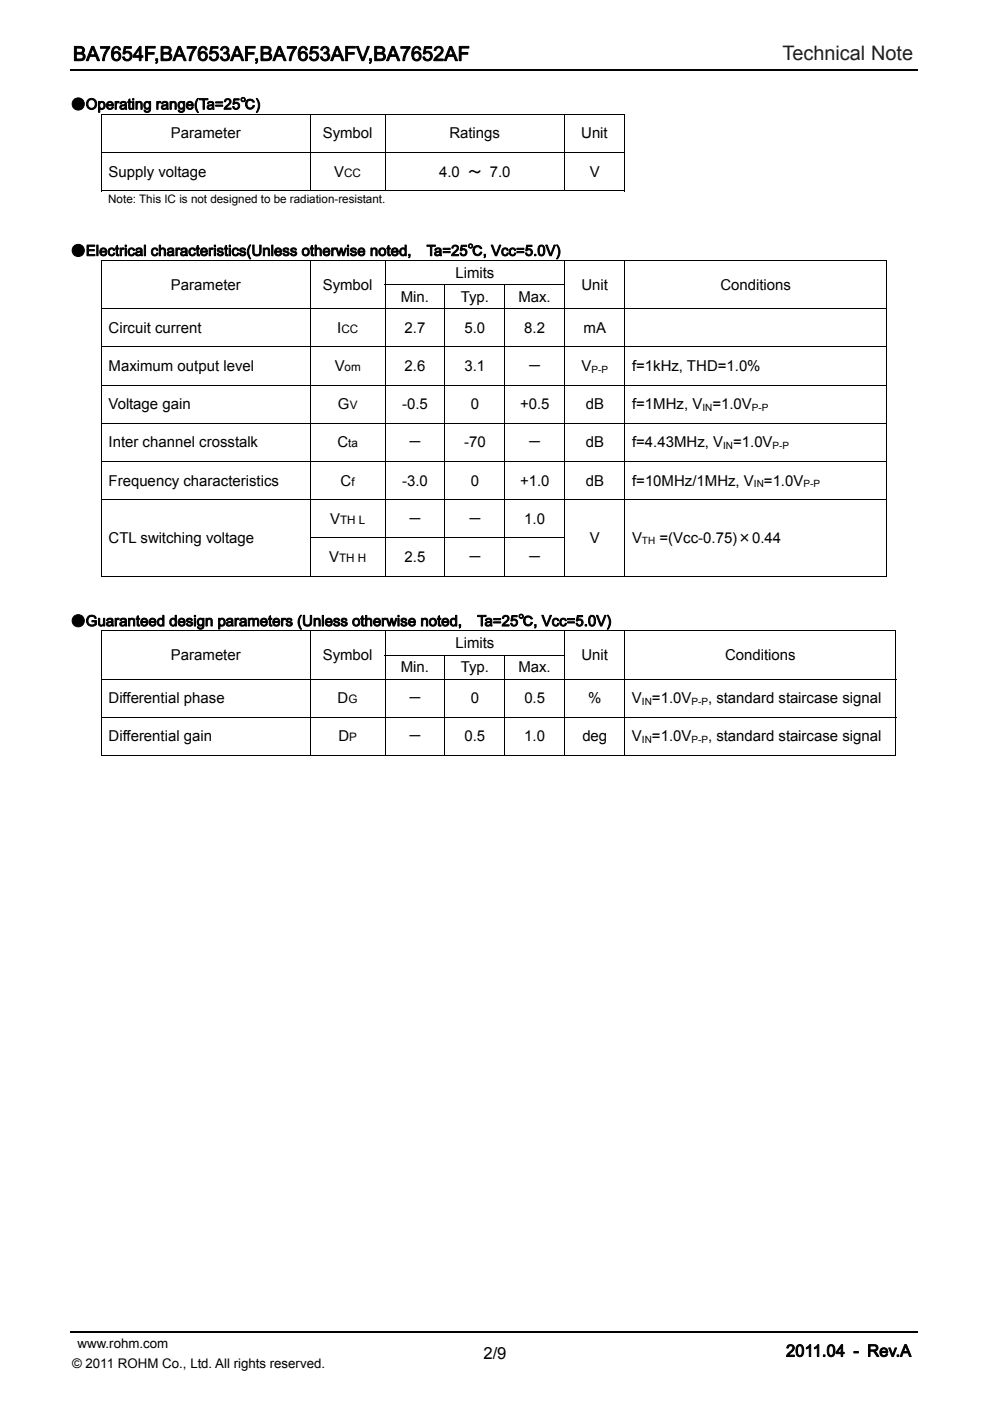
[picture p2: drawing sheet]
<svg xmlns="http://www.w3.org/2000/svg" width="210mm" height="297mm" viewBox="0 0 210 297" stroke-linecap="round" stroke-linejoin="round" font-family="sans-serif">
<defs><g id="words">
<text font-size="4.2" x="15.5" y="12.9">BA7654F,BA7653AF,BA7653AFV,BA7652AF</text>
<text font-size="4.2" fill="#231f20" x="165.9" y="12.6">Technical Note</text>
<g font-size="3.5">
<text x="166.7" y="287.6">2011.04 - Rev.A</text>
<text x="102.5" y="288.2">2/9</text>
</g>
<g font-size="3.2">
<text x="15" y="23.2">●Operating range(Ta=25℃)</text>
<text x="36.3" y="29.4">Parameter</text>
<text x="68.5" y="29.4">Symbol</text>
<text x="95.3" y="29.4">Ratings</text>
<text x="123.3" y="29.4">Unit</text>
<text x="23" y="37.4">Supply voltage</text>
<text x="70.9" y="37.4">V</text>
<text x="93.1" y="37.4">4.0 ～ 7.0</text>
<text x="125.1" y="37.4">V</text>
<text x="15" y="54.2">●Electrical characteristics(Unless otherwise noted,</text>
<text x="90.5" y="54.2">Ta=25℃, Vcc=5.0V)</text>
<text x="96.6" y="58.9">Limits</text>
<text x="36.3" y="61.4">Parameter</text>
<text x="68.5" y="61.4">Symbol</text>
<text x="85" y="64">Min.</text>
<text x="97.7" y="64">Typ.</text>
<text x="110" y="64">Max.</text>
<text x="123.3" y="61.4">Unit</text>
<text x="152.8" y="61.4">Conditions</text>
<text x="23" y="70.6">Circuit current</text>
<text x="71.5" y="70.6">I</text>
<text x="85.8" y="70.6">2.7</text>
<text x="98.5" y="70.6">5.0</text>
<text x="111.2" y="70.6">8.2</text>
<text x="123.8" y="70.6">mA</text>
<text x="23" y="78.7">Maximum output level</text>
<text x="71" y="78.7">V</text>
<text x="85.8" y="78.7">2.6</text>
<text x="98.5" y="78.7">3.1</text>
<text x="111.8" y="78.7">－</text>
<text x="123.3" y="78.7">V</text>
<text x="134" y="78.7">f=1kHz, THD=1.0%</text>
<text x="23" y="86.8">Voltage gain</text>
<text x="71.7" y="86.8">G</text>
<text x="85.3" y="86.8">-0.5</text>
<text x="99.8" y="86.8">0</text>
<text x="110.3" y="86.8">+0.5</text>
<text x="124.2" y="86.8">dB</text>
<text x="134.1" y="86.8">f=1MHz, V =1.0V</text>
<text x="23" y="94.8">Inter channel crosstalk</text>
<text x="71.6" y="94.8">C</text>
<text x="86.4" y="94.8">－</text>
<text x="98.4" y="94.8">-70</text>
<text x="111.8" y="94.8">－</text>
<text x="124.2" y="94.8">dB</text>
<text x="134.1" y="94.8">f=4.43MHz, V =1.0V</text>
<text x="23" y="103">Frequency characteristics</text>
<text x="72.2" y="103">C</text>
<text x="85.3" y="103">-3.0</text>
<text x="99.9" y="103">0</text>
<text x="110.3" y="103">+1.0</text>
<text x="124.2" y="103">dB</text>
<text x="134.1" y="103">f=10MHz/1MHz, V =1.0V</text>
<text x="70" y="111">V</text>
<text x="86.4" y="111">－</text>
<text x="99.1" y="111">－</text>
<text x="111.2" y="111">1.0</text>
<text x="23" y="115.1">CTL switching voltage</text>
<text x="69.8" y="119.1">V</text>
<text x="85.8" y="119.1">2.5</text>
<text x="99.1" y="119.1">－</text>
<text x="111.8" y="119.1">－</text>
<text x="125.1" y="115.1">V</text>
<text x="134.1" y="115.1">V</text>
<text x="139.9" y="115.1">=(Vcc-0.75)×0.44</text>
<text x="15" y="132.7">●Guaranteed design parameters (Unless otherwise noted,</text>
<text x="96.6" y="137.4">Limits</text>
<text x="101.2" y="132.7">Ta=25℃, Vcc=5.0V)</text>
<text x="36.3" y="140">Parameter</text>
<text x="68.5" y="140">Symbol</text>
<text x="85" y="142.5">Min.</text>
<text x="97.7" y="142.5">Typ.</text>
<text x="110" y="142.5">Max.</text>
<text x="123.3" y="140">Unit</text>
<text x="153.8" y="140">Conditions</text>
<text x="23" y="149.1">Differential phase</text>
<text x="71.6" y="149.1">D</text>
<text x="86.4" y="149.1">－</text>
<text x="99.8" y="149.1">0</text>
<text x="111.2" y="149.1">0.5</text>
<text x="124.8" y="149.1">%</text>
<text x="134" y="149.1">V =1.0V</text>
<text x="150.2" y="149.1">, standard staircase signal</text>
<text x="23" y="157.2">Differential gain</text>
<text x="71.8" y="157.2">D</text>
<text x="86.4" y="157.2">－</text>
<text x="98.5" y="157.2">0.5</text>
<text x="111.2" y="157.2">1.0</text>
<text x="123.5" y="157.2">deg</text>
<text x="134" y="157.2">V =1.0V</text>
<text x="150.2" y="157.2">, standard staircase signal</text>
</g>
<g font-size="2.8">
<text x="16.4" y="285.8">www.rohm.com</text>
<text x="15.3" y="290">© 2011 ROHM Co., Ltd. All rights reserved.</text>
</g>
<g font-size="2.5">
<text x="73" y="37.4">CC</text>
<text x="22.9" y="43.1">Note: This IC is not designed to be radiation-resistant.</text>
<text x="72.4" y="70.6">CC</text>
<text x="73.1" y="78.7">om</text>
<text x="74.2" y="86.8">V</text>
<text x="73.9" y="94.8">ta</text>
<text x="74.5" y="103">f</text>
<text x="72.1" y="111">TH L</text>
<text x="71.9" y="119.1">TH H</text>
<text x="73.9" y="149.1">G</text>
<text x="74.1" y="157.2">P</text>
</g>
<g font-size="2.1">
<text x="125.5" y="79">P-P</text>
<text x="149" y="87.1">IN</text>
<text x="159.4" y="87.1">P-P</text>
<text x="153.4" y="95.2">IN</text>
<text x="163.9" y="95.2">P-P</text>
<text x="159.9" y="103.3">IN</text>
<text x="170.4" y="103.3">P-P</text>
<text x="136.2" y="115.4">TH</text>
<text x="136.2" y="149.4">IN</text>
<text x="146.7" y="149.4">P-P</text>
<text x="136.2" y="157.5">IN</text>
<text x="146.7" y="157.5">P-P</text>
</g>
</g></defs>
<path d="M14.9 282.4h179.7" fill="none" stroke="#050100" stroke-width=".32"/>
<path d="M14.9 14.8h179.7" fill="none" stroke="#050100" stroke-width=".34"/>
<g fill="#000">
<path d="M21.4 24.1h.2v.2h-.2zM132.4 24.1h.2v.2h-.2zM21.4 55.2h.2v.2h-.2zM119.7 40.4h.2v.2h-.2zM132.4 40.4h.2v.2h-.2zM188 55.2h.1v.2h-.1zM21.4 60.3l.2 .1zM65.8 60.3v.1zM132.5 60.3l.1 .1zM188 60.3l.1 .1zM21.4 114l.2 .1zM132.5 114l.1 .1z"/>
<path d="M188 114l.1 .1zM21.4 133.7h.2v.2h-.2zM21.4 138.9h.2zM119.7 122.1h.2v.2h-.2zM132.5 138.9h.1zM188 122.1h.1v.2h-.1zM189.9 133.7h.2v.2h-.2zM189.9 138.9h.2zM119.7 160.1h.2v.2h-.2zM189.9 160.1h.2v.2h-.2z"/>
</g>
<g fill="none" stroke="#000" stroke-width=".21">
<path d="M21.4 24.2h111M21.4 32.3h111.2M21.5 24.3v8M21.5 32.4v8.2M65.8 24.3v8M65.8 32.4v8M81.7 24.3v8M81.7 32.4v8M119.8 24.3v8M119.8 32.4v8M132.5 24.3v8M132.5 32.4v8.2"/>
<path d="M21.4 40.5h98.3M21.4 55.3h166.7M21.5 55.4v4.9M65.8 55.4v4.9M81.7 55.4v4.9M119.8 55.4v4.9M119.9 40.5h12.5M132.5 55.4v4.9M188 55.4v4.9M21.4 65.5h166.7M21.4 73.6h166.7M21.5 60.4v5"/>
<path d="M21.5 65.5v8M21.5 73.6v8M65.8 60.4v5M65.8 65.5v8M65.8 73.6v8M81.6 60.4h38.2M81.7 60.4v5M81.7 65.5v8M81.7 73.6v8M94.4 60.4v5M94.4 65.5v8M94.4 73.6v8"/>
<path d="M107.1 60.4v5M107.1 65.5v8M107.1 73.6v8M119.8 60.4v5M119.8 65.5v8M119.8 73.6v8M132.5 60.4v5M132.5 65.5v8M132.5 73.6v8M188 60.4v5M188 65.5v8M188 73.6v8"/>
<path d="M21.4 81.7h166.7M21.4 89.7h166.7M21.4 97.9h166.7M21.5 81.7v8M21.5 89.8v8M21.5 97.9v8M65.8 81.7v8M65.8 89.8v8M65.8 97.9v8M81.7 81.7v8M81.7 89.8v8M81.7 97.9v8"/>
<path d="M94.4 81.7v8M94.4 89.8v8M94.4 97.9v8M107.1 81.7v8M107.1 89.8v8M107.1 97.9v8M119.8 81.7v8M119.8 89.8v8M119.8 97.9v8M132.5 81.7v8M132.5 89.8v8M132.5 97.9v8"/>
<path d="M188 81.7v8M188 89.8v8M188 97.9v8M21.4 105.9h166.7M21.5 106v8M21.5 114.1v8.2M65.8 114h54M65.8 106v8M65.8 114.1v8M81.7 106v8M81.7 114.1v8M94.4 106v8"/>
<path d="M94.4 114.1v8M107.1 106v8M107.1 114.1v8M119.8 106v8M119.8 114.1v8M132.5 106v8M132.5 114.1v8M188 106v8M188 114.1v8.2M21.4 122.2h98.3M21.4 133.8h168.7M21.5 133.9v5"/>
<path d="M21.5 138.9v5M65.8 133.9v5M65.8 138.9v5M81.7 133.9v5h38.1M81.7 138.9v5M94.4 138.9v5M107.1 138.9v5M119.8 133.9v5M119.8 138.9v5M132.5 133.9v5M132.5 138.9v5M188 122.2h-68.1"/>
<path d="M190 133.9v5M190 138.9v5M21.4 144h168.7M21.4 152.1h168.7M21.5 144v8M21.5 152.1v8.2M65.8 144v8M65.8 152.1v8M81.7 144v8M81.7 152.1v8M94.4 144v8M94.4 152.1v8"/>
<path d="M107.1 144v8M107.1 152.1v8M119.8 144v8M119.8 152.1v8M132.5 144v8M132.5 152.1v8M190 144v8M190 152.1v8.2M21.4 160.2h98.3M119.9 160.2h70"/>
</g>
<use href="#words"/>
</svg>
